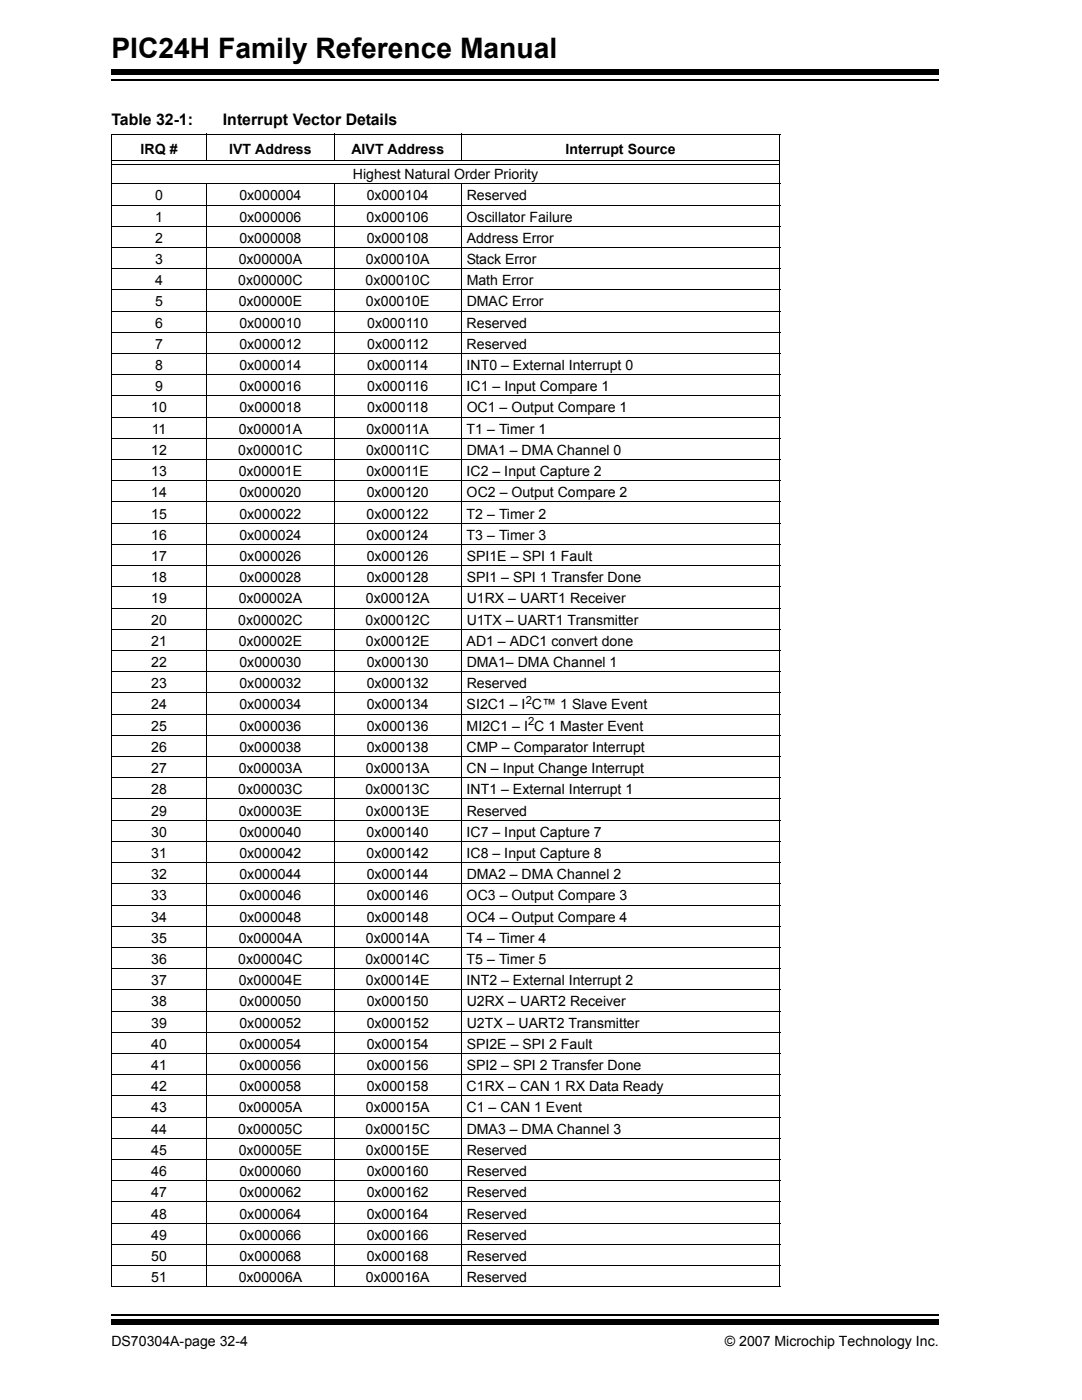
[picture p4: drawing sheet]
<svg xmlns="http://www.w3.org/2000/svg" width="216mm" height="279mm" viewBox="0 0 216 279" stroke-linecap="round" stroke-linejoin="round" font-family="sans-serif">
<defs><g id="words">
<text font-size="5.6" x="22.2" y="11.6">PIC24H Family Reference Manual</text>
<g font-size="3.2">
<text x="22.2" y="25">Table 32-1:</text>
<text x="44.5" y="25">Interrupt Vector Details</text>
</g>
<g font-size="2.8">
<text x="28.1" y="30.8">IRQ #</text>
<text x="45.7" y="30.8">IVT Address</text>
<text x="70.1" y="30.8">AIVT Address</text>
<text x="70.4" y="35.8">Highest Natural Order Priority</text>
<text x="112.9" y="30.8">Interrupt Source</text>
<text x="31" y="40">0</text>
<text x="47.8" y="40">0x000004</text>
<text x="73.2" y="40">0x000104</text>
<text x="93.1" y="40">Reserved</text>
<text x="31" y="44.2">1</text>
<text x="47.8" y="44.2">0x000006</text>
<text x="73.2" y="44.2">0x000106</text>
<text x="93.1" y="44.2">Oscillator Failure</text>
<text x="31" y="48.5">2</text>
<text x="31" y="52.7">3</text>
<text x="47.6" y="52.7">0x00000A</text>
<text x="47.8" y="48.5">0x000008</text>
<text x="73" y="52.7">0x00010A</text>
<text x="73.2" y="48.5">0x000108</text>
<text x="93.1" y="48.5">Address Error</text>
<text x="93.1" y="52.7">Stack Error</text>
<text x="31" y="56.9">4</text>
<text x="47.5" y="56.9">0x00000C</text>
<text x="72.9" y="56.9">0x00010C</text>
<text x="93.1" y="56.9">Math Error</text>
<text x="31" y="61.2">5</text>
<text x="31" y="65.4">6</text>
<text x="47.6" y="61.2">0x00000E</text>
<text x="47.8" y="65.4">0x000010</text>
<text x="73" y="61.2">0x00010E</text>
<text x="73.3" y="65.4">0x000110</text>
<text x="93.1" y="65.4">Reserved</text>
<text x="93.1" y="61.2">DMAC Error</text>
<text x="31" y="69.6">7</text>
<text x="47.8" y="69.6">0x000012</text>
<text x="73.3" y="69.6">0x000112</text>
<text x="93.1" y="69.6">Reserved</text>
<text x="31" y="73.9">8</text>
<text x="47.8" y="73.9">0x000014</text>
<text x="73.3" y="73.9">0x000114</text>
<text x="93.1" y="73.9">INT0 – External Interrupt 0</text>
<text x="30.2" y="82.3">10</text>
<text x="31" y="78.1">9</text>
<text x="47.8" y="78.1">0x000016</text>
<text x="47.8" y="82.3">0x000018</text>
<text x="73.3" y="78.1">0x000116</text>
<text x="73.3" y="82.3">0x000118</text>
<text x="93.1" y="78.1">IC1 – Input Compare 1</text>
<text x="93.1" y="82.3">OC1 – Output Compare 1</text>
<text x="30.3" y="86.6">11</text>
<text x="47.6" y="86.6">0x00001A</text>
<text x="73.1" y="86.6">0x00011A</text>
<text x="93.1" y="86.6">T1 – Timer 1</text>
<text x="30.2" y="90.8">12</text>
<text x="30.2" y="95">13</text>
<text x="47.5" y="90.8">0x00001C</text>
<text x="47.6" y="95">0x00001E</text>
<text x="73" y="90.8">0x00011C</text>
<text x="73.1" y="95">0x00011E</text>
<text x="93.1" y="95">IC2 – Input Capture 2</text>
<text x="93.1" y="90.8">DMA1 – DMA Channel 0</text>
<text x="30.2" y="99.3">14</text>
<text x="47.8" y="99.3">0x000020</text>
<text x="73.2" y="99.3">0x000120</text>
<text x="93.1" y="99.3">OC2 – Output Compare 2</text>
<text x="30.2" y="103.5">15</text>
<text x="30.2" y="107.7">16</text>
<text x="47.8" y="103.5">0x000022</text>
<text x="47.8" y="107.7">0x000024</text>
<text x="73.2" y="103.5">0x000122</text>
<text x="73.2" y="107.7">0x000124</text>
<text x="93.1" y="103.5">T2 – Timer 2</text>
<text x="93.1" y="107.7">T3 – Timer 3</text>
<text x="30.2" y="112">17</text>
<text x="47.8" y="112">0x000026</text>
<text x="73.2" y="112">0x000126</text>
<text x="93.1" y="112">SPI1E – SPI 1 Fault</text>
<text x="30.2" y="116.2">18</text>
<text x="47.8" y="116.2">0x000028</text>
<text x="73.2" y="116.2">0x000128</text>
<text x="93.1" y="116.2">SPI1 – SPI 1 Transfer Done</text>
<text x="30.2" y="120.4">19</text>
<text x="30.2" y="124.7">20</text>
<text x="47.5" y="124.7">0x00002C</text>
<text x="47.6" y="120.4">0x00002A</text>
<text x="72.9" y="124.7">0x00012C</text>
<text x="73" y="120.4">0x00012A</text>
<text x="93.1" y="120.4">U1RX – UART1 Receiver</text>
<text x="93.1" y="124.7">U1TX – UART1 Transmitter</text>
<text x="30.2" y="128.9">21</text>
<text x="47.6" y="128.9">0x00002E</text>
<text x="73" y="128.9">0x00012E</text>
<text x="93.1" y="128.9">AD1 – ADC1 convert done</text>
<text x="30.2" y="133.1">22</text>
<text x="30.2" y="137.4">23</text>
<text x="47.8" y="133.1">0x000030</text>
<text x="47.8" y="137.4">0x000032</text>
<text x="73.2" y="133.1">0x000130</text>
<text x="73.2" y="137.4">0x000132</text>
<text x="93.1" y="133.1">DMA1– DMA Channel 1</text>
<text x="93.1" y="137.4">Reserved</text>
<text x="30.2" y="141.6">24</text>
<text x="47.8" y="141.6">0x000034</text>
<text x="73.2" y="141.6">0x000134</text>
<text x="93.1" y="141.6">SI2C1 – I C™ 1 Slave Event</text>
<text x="30.2" y="145.8">25</text>
<text x="47.8" y="145.8">0x000036</text>
<text x="73.2" y="145.8">0x000136</text>
<text x="93.1" y="145.8">MI2C1 – I C 1 Master Event</text>
<text x="30.2" y="150.1">26</text>
<text x="30.2" y="154.3">27</text>
<text x="47.6" y="154.3">0x00003A</text>
<text x="47.8" y="150.1">0x000038</text>
<text x="73" y="154.3">0x00013A</text>
<text x="73.2" y="150.1">0x000138</text>
<text x="93.1" y="154.3">CN – Input Change Interrupt</text>
<text x="93.1" y="150.1">CMP – Comparator Interrupt</text>
<text x="30.2" y="158.5">28</text>
<text x="47.5" y="158.5">0x00003C</text>
<text x="72.9" y="158.5">0x00013C</text>
<text x="93.1" y="158.5">INT1 – External Interrupt 1</text>
<text x="30.2" y="162.8">29</text>
<text x="30.2" y="167">30</text>
<text x="47.6" y="162.8">0x00003E</text>
<text x="47.8" y="167">0x000040</text>
<text x="73" y="162.8">0x00013E</text>
<text x="73.2" y="167">0x000140</text>
<text x="93.1" y="167">IC7 – Input Capture 7</text>
<text x="93.1" y="162.8">Reserved</text>
<text x="30.2" y="171.2">31</text>
<text x="47.8" y="171.2">0x000042</text>
<text x="73.2" y="171.2">0x000142</text>
<text x="93.1" y="171.2">IC8 – Input Capture 8</text>
<text x="30.2" y="175.5">32</text>
<text x="30.2" y="179.7">33</text>
<text x="47.8" y="179.7">0x000046</text>
<text x="47.8" y="175.5">0x000044</text>
<text x="73.2" y="179.7">0x000146</text>
<text x="73.2" y="175.5">0x000144</text>
<text x="93.1" y="179.7">OC3 – Output Compare 3</text>
<text x="93.1" y="175.5">DMA2 – DMA Channel 2</text>
<text x="30.2" y="183.9">34</text>
<text x="47.8" y="183.9">0x000048</text>
<text x="73.2" y="183.9">0x000148</text>
<text x="93.1" y="183.9">OC4 – Output Compare 4</text>
<text x="30.2" y="188.2">35</text>
<text x="47.6" y="188.2">0x00004A</text>
<text x="73" y="188.2">0x00014A</text>
<text x="93.1" y="188.2">T4 – Timer 4</text>
<text x="30.2" y="192.4">36</text>
<text x="30.2" y="196.6">37</text>
<text x="47.5" y="192.4">0x00004C</text>
<text x="47.6" y="196.6">0x00004E</text>
<text x="72.9" y="192.4">0x00014C</text>
<text x="73" y="196.6">0x00014E</text>
<text x="93.1" y="192.4">T5 – Timer 5</text>
<text x="93.1" y="196.6">INT2 – External Interrupt 2</text>
<text x="30.2" y="200.9">38</text>
<text x="47.8" y="200.9">0x000050</text>
<text x="73.2" y="200.9">0x000150</text>
<text x="93.1" y="200.9">U2RX – UART2 Receiver</text>
<text x="30.2" y="205.1">39</text>
<text x="30.2" y="209.3">40</text>
<text x="47.8" y="209.3">0x000054</text>
<text x="47.8" y="205.1">0x000052</text>
<text x="73.2" y="209.3">0x000154</text>
<text x="73.2" y="205.1">0x000152</text>
<text x="93.1" y="209.3">SPI2E – SPI 2 Fault</text>
<text x="93.1" y="205.1">U2TX – UART2 Transmitter</text>
<text x="30.2" y="213.6">41</text>
<text x="47.8" y="213.6">0x000056</text>
<text x="73.2" y="213.6">0x000156</text>
<text x="93.1" y="213.6">SPI2 – SPI 2 Transfer Done</text>
<text x="30.2" y="217.8">42</text>
<text x="47.8" y="217.8">0x000058</text>
<text x="73.2" y="217.8">0x000158</text>
<text x="93.1" y="217.8">C1RX – CAN 1 RX Data Ready</text>
<text x="30.2" y="222">43</text>
<text x="30.2" y="226.3">44</text>
<text x="47.5" y="226.3">0x00005C</text>
<text x="47.6" y="222">0x00005A</text>
<text x="72.9" y="226.3">0x00015C</text>
<text x="73" y="222">0x00015A</text>
<text x="93.1" y="222">C1 – CAN 1 Event</text>
<text x="93.1" y="226.3">DMA3 – DMA Channel 3</text>
<text x="30.2" y="230.5">45</text>
<text x="47.6" y="230.5">0x00005E</text>
<text x="73" y="230.5">0x00015E</text>
<text x="93.1" y="230.5">Reserved</text>
<text x="30.2" y="234.7">46</text>
<text x="30.2" y="239">47</text>
<text x="47.8" y="234.7">0x000060</text>
<text x="47.8" y="239">0x000062</text>
<text x="73.2" y="234.7">0x000160</text>
<text x="73.2" y="239">0x000162</text>
<text x="93.1" y="234.7">Reserved</text>
<text x="93.1" y="239">Reserved</text>
<text x="30.2" y="243.2">48</text>
<text x="47.8" y="243.2">0x000064</text>
<text x="73.2" y="243.2">0x000164</text>
<text x="93.1" y="243.2">Reserved</text>
<text x="30.2" y="247.4">49</text>
<text x="30.2" y="251.7">50</text>
<text x="47.8" y="247.4">0x000066</text>
<text x="47.8" y="251.7">0x000068</text>
<text x="73.2" y="247.4">0x000166</text>
<text x="73.2" y="251.7">0x000168</text>
<text x="93.1" y="247.4">Reserved</text>
<text x="93.1" y="251.7">Reserved</text>
<text x="30.2" y="255.9">51</text>
<text x="47.6" y="255.9">0x00006A</text>
<text x="73" y="255.9">0x00016A</text>
<text x="93.1" y="255.9">Reserved</text>
<text x="22.2" y="268.6">DS70304A-page 32-4</text>
<text x="144.7" y="268.6">© 2007 Microchip Technology Inc.</text>
</g>
<g font-size="2.2">
<text x="104.9" y="140.5">2</text>
<text x="105.4" y="144.7">2</text>
</g>
</g></defs>
<path d="M22.2 15.9h165.1M22.2 262.4h165.1" fill="none" stroke="#000" stroke-width=".36"/>
<path d="M22.2 13.9h165.1v1.1h-165.1zM22.2 263.4h165.1v1h-165.1z" fill="#000"/>
<g fill="none" stroke="#000" stroke-width=".2">
<path d="M22.1 26.8h133.6M22.1 36.7h133.6M22.2 26.9v229.8M22.3 32h133.2M22.3 32.9h133.2M41.3 26.7v5.2M41.3 36.6v220.3M66.7 26.7v5.2M66.7 36.6v220.3M92.1 26.7v5.2M92.1 36.6v220.3M155.6 26.9v229.8"/>
<path d="M22.1 40.9h133.6M22.1 45.1h133.6M22.1 49.4h133.6M22.1 53.6h133.6M22.1 57.8h133.6M22.1 62.1h133.6M22.1 66.3h133.6M22.1 70.5h133.6M22.1 74.8h133.6M22.1 79h133.6M22.1 83.2h133.6M22.1 87.5h133.6"/>
<path d="M22.1 91.7h133.6M22.1 95.9h133.6M22.1 100.2h133.6M22.1 104.4h133.6M22.1 108.6h133.6M22.1 112.9h133.6M22.1 117.1h133.6M22.1 121.3h133.6M22.1 125.6h133.6M22.1 129.8h133.6M22.1 134h133.6M22.1 138.3h133.6"/>
<path d="M22.1 142.5h133.6M22.1 146.7h133.6M22.1 151h133.6M22.1 155.2h133.6M22.1 159.4h133.6M22.1 163.7h133.6M22.1 167.9h133.6M22.1 172.1h133.6M22.1 176.4h133.6M22.1 180.6h133.6M22.1 184.8h133.6M22.1 189.1h133.6"/>
<path d="M22.1 193.3h133.6M22.1 197.5h133.6M22.1 201.8h133.6M22.1 206h133.6M22.1 210.2h133.6M22.1 214.5h133.6M22.1 218.7h133.6M22.1 222.9h133.6M22.1 227.2h133.6M22.1 231.4h133.6M22.1 235.6h133.6M22.1 239.9h133.6"/>
<path d="M22.1 244.1h133.6M22.1 248.4h133.6M22.1 252.6h133.6M22.1 256.8h133.6"/>
</g>
<use href="#words"/>
</svg>
